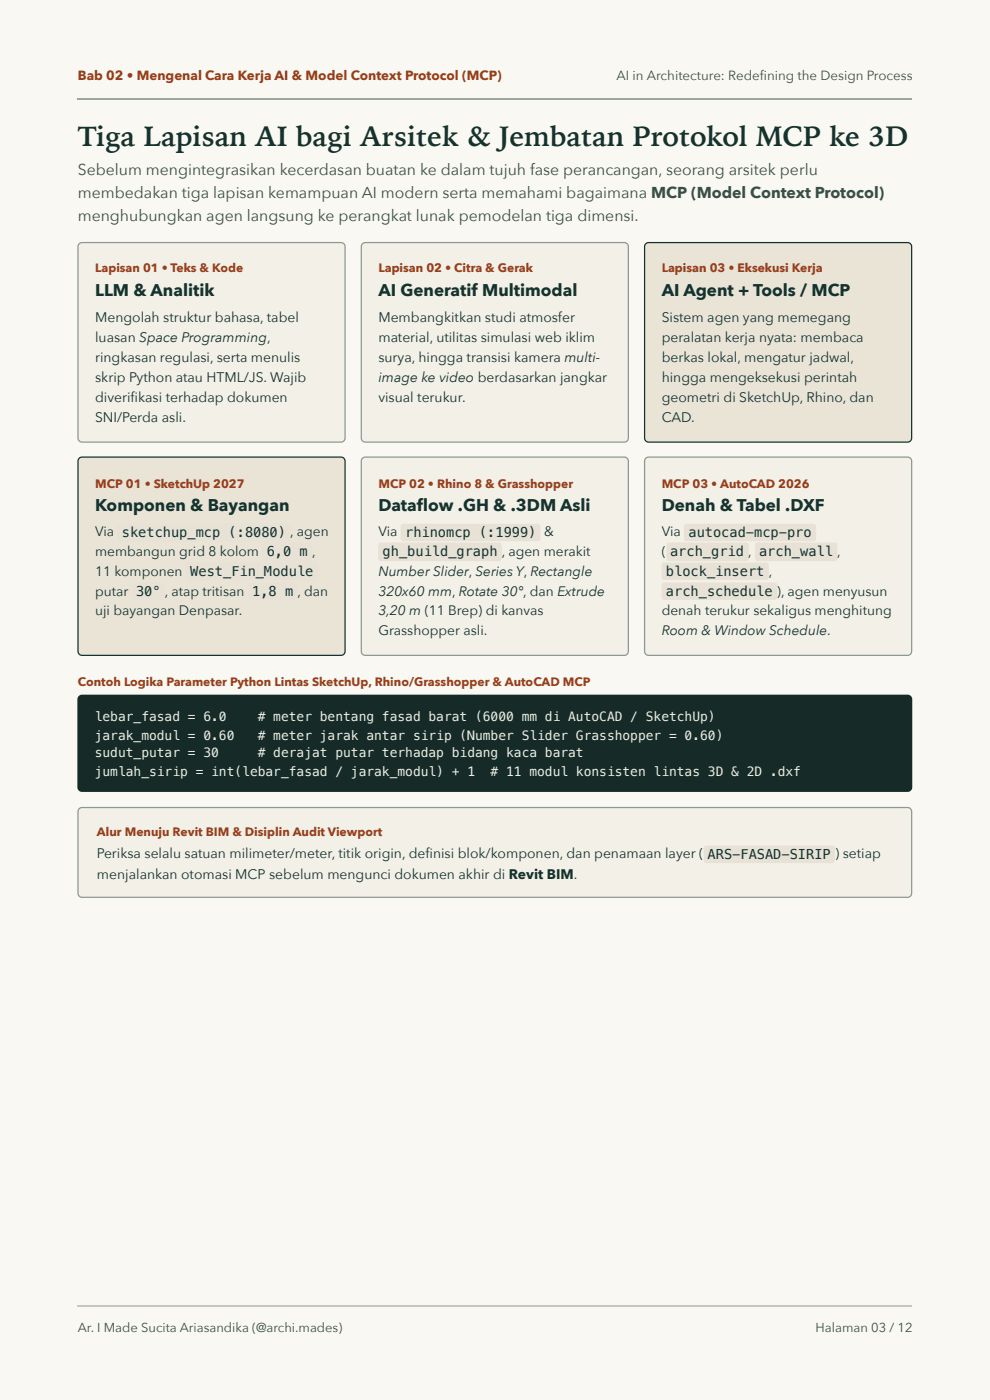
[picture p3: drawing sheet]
<svg xmlns="http://www.w3.org/2000/svg" width="210mm" height="297mm" viewBox="0 0 210 297" stroke-linecap="round" stroke-linejoin="round" font-family="sans-serif">
<defs><g id="words">
<text font-size="5.9" fill="#14332e" x="16.5" y="31">Tiga Lapisan AI bagi Arsitek &amp; Jembatan Protokol MCP ke 3D</text>
<g font-size="3.6" fill="#14332e">
<text x="20.2" y="62.7">LLM &amp; Analitik</text>
<text x="80.2" y="62.7">AI Generatif Multimodal</text>
<text x="140.3" y="62.7">AI Agent + Tools / MCP</text>
<text x="20.2" y="108.5">Komponen &amp; Bayangan</text>
<text x="80.2" y="108.5">Datafl ow .GH &amp; .3DM Asli</text>
<text x="140.3" y="108.5">Denah &amp; Tabel .DXF</text>
</g>
<g font-size="3.3" fill="#3b4f49">
<text x="16.5" y="37">Sebelum mengintegrasikan kecerdasan buatan ke dalam tujuh fase perancangan, seorang arsitek perlu</text>
<text x="16.5" y="42.1">membedakan tiga lapisan kemampuan AI modern serta memahami bagaimana MCP (Model Context Protocol)</text>
<text x="16.5" y="46.8">menghubungkan agen langsung ke perangkat lunak pemodelan tiga dimensi.</text>
</g>
<g font-size="2.9" fill="#14332e">
<text x="20.2" y="68.3">Mengolah struktur bahasa, tabel</text>
<text x="80.2" y="68.3">Membangkitkan studi atmosfer</text>
<text x="140.3" y="68.3">Sistem agen yang memegang</text>
<text x="20.2" y="72.5">luasan Space Programming,</text>
<text x="20.2" y="76.7">ringkasan regulasi, serta menulis</text>
<text x="80.2" y="72.5">material, utilitas simulasi web iklim</text>
<text x="80.2" y="76.7">surya, hingga transisi kamera multi-</text>
<text x="140.3" y="72.5">peralatan kerja nyata: membaca</text>
<text x="140.3" y="76.7">berkas lokal, mengatur jadwal,</text>
<text x="20.2" y="81">skrip Python atau HTML/JS. Wajib</text>
<text x="80.2" y="81">image ke video berdasarkan jangkar</text>
<text x="140.3" y="81">hingga mengeksekusi perintah</text>
<text x="20.2" y="85.2">diverifi kasi terhadap dokumen</text>
<text x="20.2" y="89.4">SNI/Perda asli.</text>
<text x="80.2" y="85.2">visual terukur.</text>
<text x="140.3" y="85.2">geometri di SketchUp, Rhino, dan</text>
<text x="140.3" y="89.4">CAD.</text>
<text x="20.2" y="113.8">Via</text>
<text x="25.8" y="113.9">sketchup_mcp (:8080) ,</text>
<text x="62.9" y="113.8">agen</text>
<text x="80.2" y="113.8">Via</text>
<text x="85.9" y="113.9">rhinomcp (:1999)</text>
<text x="115.4" y="113.8">&amp;</text>
<text x="140.3" y="113.8">Via</text>
<text x="146" y="113.9">autocad-mcp-pro</text>
<text x="20.2" y="118">membangun grid 8 kolom</text>
<text x="56.5" y="117.9">6,0 m</text>
<text x="66.1" y="118">,</text>
<text x="81.1" y="117.9">gh_build_graph</text>
<text x="106.4" y="118">,</text>
<text x="107.8" y="118">agen merakit</text>
<text x="140.3" y="118">(</text>
<text x="142.1" y="117.9">arch_grid ,</text>
<text x="160.9" y="117.9">arch_wall ,</text>
<text x="20.2" y="122.2">11 komponen</text>
<text x="40.3" y="122.1">West_Fin_Module</text>
<text x="80.2" y="122.2">Number Slider, Series Y, Rectangle</text>
<text x="141.2" y="122.1">block_insert ,</text>
<text x="20.2" y="126.5">putar</text>
<text x="20.2" y="130.4">uji bayangan Denpasar.</text>
<text x="28.9" y="126.4">30°</text>
<text x="35" y="126.5">,</text>
<text x="36.4" y="126.5">atap tritisan</text>
<text x="53.5" y="126.4">1,8 m</text>
<text x="63.1" y="126.5">,</text>
<text x="64.5" y="126.5">dan</text>
<text x="80.2" y="126.5">320x60 mm, Rotate 30°, dan Extrude</text>
<text x="80.2" y="130.4">3,20 m (11 Brep) di kanvas</text>
<text x="140.3" y="130.4">denah terukur sekaligus menghitung</text>
<text x="141.2" y="126.4">arch_schedule )</text>
<text x="165.6" y="126.5">, agen menyusun</text>
<text x="80.2" y="134.7">Grasshopper asli.</text>
<text x="140.3" y="134.7">Room &amp; Window Schedule.</text>
<text x="20.6" y="182">Periksa selalu satuan milimeter/meter, titik origin, defi nisi blok/komponen, dan penamaan layer (</text>
<text x="150" y="182.2">ARS-FASAD-SIRIP</text>
<text x="177" y="182">) setiap</text>
<text x="20.6" y="186.5">menjalankan otomasi MCP sebelum mengunci dokumen akhir di Revit BIM.</text>
</g>
<text font-size="2.8" fill="#9a3e1a" x="16.5" y="16.9">Bab 02 • Mengenal Cara Kerja AI &amp; Model Context Protocol (MCP)</text>
<g font-size="2.8" fill="#3b4f49">
<text x="130.7" y="16.9">AI in Architecture: Redefi ning the Design Process</text>
<text x="16.5" y="282.6">Ar. I Made Sucita Ariasandika (@archi.mades)</text>
<text x="172.9" y="282.6">Halaman 03 / 12</text>
</g>
<g font-size="2.7" fill="#efece4">
<text x="20.1" y="152.9">lebar_fasad = 6.0</text>
<text x="54.7" y="152.9"># meter bentang fasad barat (6000 mm di AutoCAD / SketchUp)</text>
<text x="20.1" y="156.9">jarak_modul = 0.60</text>
<text x="20.1" y="160.6">sudut_putar = 30</text>
<text x="54.7" y="156.9"># meter jarak antar sirip (Number Slider Grasshopper = 0.60)</text>
<text x="54.7" y="160.6"># derajat putar terhadap bidang kaca barat</text>
<text x="20.1" y="164.6">jumlah_sirip = int(lebar_fasad / jarak_modul) + 1</text>
<text x="104" y="164.6"># 11 modul konsisten lintas 3D &amp; 2D .dxf</text>
</g>
<g font-size="2.6" fill="#9a3e1a">
<text x="20.2" y="57.7">Lapisan 01 • Teks &amp; Kode</text>
<text x="80.2" y="57.7">Lapisan 02 • Citra &amp; Gerak</text>
<text x="140.3" y="57.7">Lapisan 03 • Eksekusi Kerja</text>
<text x="20.2" y="103.5">MCP 01 • SketchUp 2027</text>
<text x="80.2" y="103.5">MCP 02 • Rhino 8 &amp; Grasshopper</text>
<text x="140.3" y="103.5">MCP 03 • AutoCAD 2026</text>
<text x="16.5" y="145.5">Contoh Logika Parameter Python Lintas SketchUp, Rhino/Grasshopper &amp; AutoCAD MCP</text>
<text x="20.6" y="177.3">Alur Menuju Revit BIM &amp; Disiplin Audit Viewport</text>
</g>
</g></defs>
<path d="M0 0h209.9v297.1h-209.9z" fill="#e5e1d6"/>
<path d="M0 0h209.9v297h-209.9z" fill="#faf8f3"/>
<path d="M16.4 21h177" fill="none" stroke="#9ba6a0" stroke-width=".26"/>
<path d="M16.8 51.7l.6-.2h54.9a.87 .87 0 0 1 .9 .8v40.6a.87 .87 0 0 1-.9 .9h-54.9a.87 .87 0 0 1-.9-.9v-40.6z" fill="#f3f0e8"/>
<path d="M16.8 51.7l.6-.2h54.9a.87 .87 0 0 1 .9 .8v40.6a.87 .87 0 0 1-.9 .9h-54.9a.87 .87 0 0 1-.9-.9v-40.6z" fill="none" stroke="#8c9993" stroke-width=".26"/>
<path d="M76.9 51.7l.6-.2h54.8a.87 .87 0 0 1 .9 .8v40.6a.87 .87 0 0 1-.9 .9h-54.8a.87 .87 0 0 1-.9-.9v-40.6z" fill="#f3f0e8"/>
<path d="M76.9 51.7l.6-.2h54.8a.87 .87 0 0 1 .9 .8v40.6a.87 .87 0 0 1-.9 .9h-54.8a.87 .87 0 0 1-.9-.9v-40.6z" fill="none" stroke="#8c9993" stroke-width=".26"/>
<path d="M136.9 51.7l.6-.2h54.9a.87 .87 0 0 1 .9 .8v40.6a.87 .87 0 0 1-.9 .9h-54.9a.87 .87 0 0 1-.8-.9v-40.6z" fill="#eae4d6"/>
<path d="M136.9 51.7l.6-.2h54.9a.87 .87 0 0 1 .9 .8v40.6a.87 .87 0 0 1-.9 .9h-54.9a.87 .87 0 0 1-.8-.9v-40.6z" fill="none" stroke="#14332e" stroke-width=".26"/>
<path d="M16.8 97.2l.6-.2h54.9a.87 .87 0 0 1 .9 .8v40.4a.87 .87 0 0 1-.9 .8h-54.9a.87 .87 0 0 1-.9-.8v-40.4z" fill="#eae4d6"/>
<path d="M16.8 97.2l.6-.2h54.9a.87 .87 0 0 1 .9 .8v40.4a.87 .87 0 0 1-.9 .8h-54.9a.87 .87 0 0 1-.9-.8v-40.4z" fill="none" stroke="#14332e" stroke-width=".26"/>
<g fill="#e7e2d5">
<path d="M25 111.3l.5-.2h35.5a.6 .6 0 0 1 .6 .6v2.5a.6 .6 0 0 1-.6 .6h-35.5a.6 .6 0 0 1-.6-.6v-2.5z"/>
<path d="M55.7 115.3l.5-.2h9.3a.6 .6 0 0 1 .6 .6v2.8a.6 .6 0 0 1-.6 .6h-9.3a.6 .6 0 0 1-.6-.6v-2.8z"/>
<path d="M39.6 119.5l.4-.2h26.9a.6 .6 0 0 1 .6 .6v2.5a.6 .6 0 0 1-.6 .6h-26.9a.6 .6 0 0 1-.6-.6v-2.5z"/>
<path d="M28.2 123.7l.4-.1h5.7a.6 .6 0 0 1 .6 .6v2.5a.6 .6 0 0 1-.6 .6h-5.7a.6 .6 0 0 1-.6-.6v-2.5z"/>
<path d="M52.8 123.7l.5-.1h9.1a.6 .6 0 0 1 .6 .6v2.5a.6 .6 0 0 1-.6 .6h-9.1a.6 .6 0 0 1-.6-.6v-2.5z"/>
</g>
<path d="M76.9 97.2l.6-.2h54.8a.87 .87 0 0 1 .9 .8v40.4a.87 .87 0 0 1-.9 .8h-54.8a.87 .87 0 0 1-.9-.8v-40.4z" fill="#f3f0e8"/>
<path d="M76.9 97.2l.6-.2h54.8a.87 .87 0 0 1 .9 .8v40.4a.87 .87 0 0 1-.9 .8h-54.8a.87 .87 0 0 1-.9-.8v-40.4z" fill="none" stroke="#8c9993" stroke-width=".26"/>
<g fill="#e7e2d5">
<path d="M85.1 111.3l.4-.2h28.5a.6 .6 0 0 1 .6 .6v2.5a.6 .6 0 0 1-.6 .6h-28.5a.6 .6 0 0 1-.6-.6v-2.5z"/>
<path d="M80.3 115.3l.5-.2h25a.6 .6 0 0 1 .6 .6v2.8a.6 .6 0 0 1-.6 .6h-25a.6 .6 0 0 1-.6-.6v-2.8z"/>
</g>
<path d="M136.9 97.2l.6-.2h54.9a.87 .87 0 0 1 .9 .8v40.4a.87 .87 0 0 1-.9 .8h-54.9a.87 .87 0 0 1-.8-.8v-40.4z" fill="#f3f0e8"/>
<path d="M136.9 97.2l.6-.2h54.9a.87 .87 0 0 1 .9 .8v40.4a.87 .87 0 0 1-.9 .8h-54.9a.87 .87 0 0 1-.8-.8v-40.4z" fill="none" stroke="#8c9993" stroke-width=".26"/>
<g fill="#e7e2d5">
<path d="M145.2 111.3l.4-.2h26.8a.6 .6 0 0 1 .6 .6v2.5a.6 .6 0 0 1-.6 .6h-26.8a.6 .6 0 0 1-.6-.6v-2.5z"/>
<path d="M141.5 115.3l.4-.2h16.3a.6 .6 0 0 1 .5 .6v2.8a.6 .6 0 0 1-.5 .6h-16.3a.6 .6 0 0 1-.6-.6v-2.8z"/>
<path d="M160.2 115.3l.5-.2h16.2a.6 .6 0 0 1 .6 .6v2.8a.6 .6 0 0 1-.6 .6h-16.2a.6 .6 0 0 1-.6-.6v-2.8z"/>
<path d="M140.4 119.5l.4-.2h21.6a.6 .6 0 0 1 .6 .6v2.5a.6 .6 0 0 1-.6 .6h-21.6a.6 .6 0 0 1-.6-.6v-2.5z"/>
<path d="M140.4 123.7l.4-.1h23.4a.6 .6 0 0 1 .6 .6v2.5a.6 .6 0 0 1-.6 .6h-23.4a.6 .6 0 0 1-.6-.6v-2.5z"/>
</g>
<path d="M16.7 147.7l.7-.3h175a1 1 0 0 1 1 1v18.6a1 1 0 0 1-1 1h-175a1 1 0 0 1-1-1v-18.6z" fill="#162b27"/>
<path d="M16.8 171.6l.6-.3h175a.87 .87 0 0 1 .9 .9v17.3a.87 .87 0 0 1-.9 .9h-175a.87 .87 0 0 1-.9-.9v-17.3z" fill="#f3f0e8"/>
<path d="M16.8 171.6l.6-.3h175a.87 .87 0 0 1 .9 .9v17.3a.87 .87 0 0 1-.9 .9h-175a.87 .87 0 0 1-.9-.9v-17.3z" fill="none" stroke="#8c9993" stroke-width=".26"/>
<path d="M149.4 179.6l.4-.2h26.6a.6 .6 0 0 1 .6 .6v2.5a.6 .6 0 0 1-.6 .6h-26.6a.6 .6 0 0 1-.6-.6v-2.5z" fill="#e7e2d5"/>
<path d="M16.4 277.2h177" fill="none" stroke="#c2c8c3" stroke-width=".26"/>
<use href="#words"/>
</svg>
